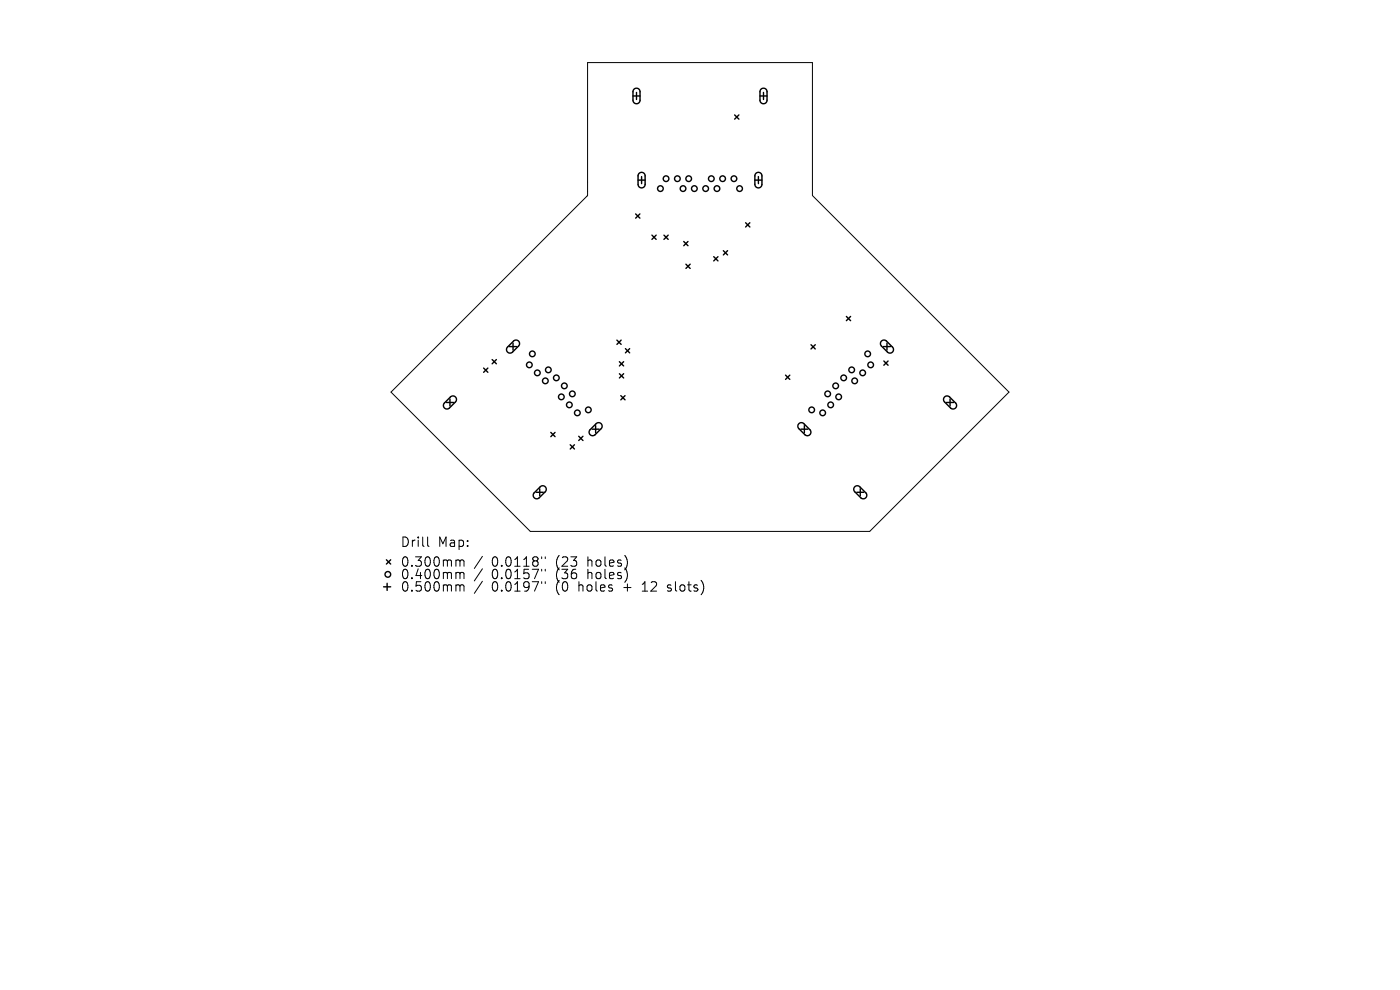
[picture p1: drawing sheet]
<svg xmlns="http://www.w3.org/2000/svg" width="297mm" height="210mm" viewBox="0 0 297 210" stroke-linecap="round" stroke-linejoin="round" font-family="sans-serif">
<defs><g id="words">
<g font-size="2.8">
<text x="84.9" y="116.3">Drill</text>
<text x="92.9" y="116.3">Map:</text>
<text x="84.9" y="120.5">0.300mm</text>
<text x="84.9" y="123.1">0.400mm</text>
<text x="84.9" y="125.8">0.500mm</text>
<text x="104.3" y="120.5">0.0118&quot;</text>
<text x="104.3" y="123.1">0.0157&quot;</text>
<text x="104.3" y="125.8">0.0197&quot;</text>
<text x="118" y="120.5">(23</text>
<text x="118" y="123.1">(36</text>
<text x="118" y="125.8">(0</text>
<text x="123" y="125.8">holes</text>
<text x="124.9" y="120.5">holes)</text>
<text x="124.9" y="123.1">holes)</text>
<text x="132.7" y="125.8">+</text>
<text x="136.9" y="125.8">12</text>
<text x="142.5" y="125.8">slots)</text>
</g>
</g></defs>
<g fill="none" stroke="#000" stroke-width=".21">
<path d="M124.7 13.3h47.7v28.2l41.7 41.7-29.6 29.5h-72l-29.5-29.5 41.7-41.7zM90.7 113.9v1.7l.3 .3M97 118.8h.3l.3 .3M97.6 119.1l.3-.3 .4 .1 .1 1.2M97.6 119.1v1M102.3 118l-1.7 2.6M114.9 118.1v.4M115.7 118.1v.4M97 121.4h.3l.3 .3M97 124.1h.3l.3 .2M97.6 121.7v1.1M97.6 124.3v1.1"/>
<path d="M97.6 121.7l.3-.3 .4 .1 .1 1.3M97.6 124.3l.3-.2 .4 .1 .1 1.2M102.3 120.7l-1.7 2.5M102.3 123.3l-1.7 2.6M114.9 120.8v.3M114.9 123.4v.4M115.7 120.8v.3M115.7 123.4v.4M141.6 125.3l.2 .1M141.7 124.2v.4"/>
</g>
<g fill="none" stroke="#000" stroke-width=".3">
<path d="M134.5 18.9a.75 .75 0 0 1 .8-.1 .75 .75 0 0 1 .5 .7v1.8a.75 .75 0 0 1-.8 .7 .75 .75 0 0 1-.7-.7v-1.9zM135 19.6v1.5M161.4 18.9a.75 .75 0 0 1 .9-.1 .75 .75 0 0 1 .4 .7v1.8a.75 .75 0 0 1-.7 .7 .75 .75 0 0 1-.8-.7v-1.9zM162 19.6v1.5M134.3 20.4h1.5M135.4 38.2h1.5M135.6 36.8a.75 .75 0 0 1 .8-.2 .75 .75 0 0 1 .5 .7v1.8a.75 .75 0 0 1-.8 .8 .75 .75 0 0 1-.7-.8v-1.9zM136.1 37.5v1.5M155.9 24.4l.9 .9M156.8 24.4l-.9 .9M160.1 38.2h1.5M160.4 36.8a.75 .75 0 0 1 .8-.2 .75 .75 0 0 1 .4 .7v1.8a.75 .75 0 0 1-.7 .8 .75 .75 0 0 1-.8-.8v-1.9z"/>
<path d="M160.9 37.5v1.5M161.2 20.4h1.5M134.9 45.4l.9 .9M135.8 45.4l-.9 .9M138.3 49.9l.9 .9M139.2 49.9l-.9 .9M140.9 49.9l.9 .9M141.8 49.9l-.9 .9M145.1 51.2l.9 .9M145.5 56l.9 .9M146 51.2l-.9 .9M146.4 56l-.9 .9"/>
<path d="M151.4 54.4l.9 .9M152.3 54.4l-.9 .9M153.5 53.2l.9 .9M154.4 53.2l-.9 .9M158.2 47.3l.9 .9M159.1 47.3l-.9 .9M102.6 78.1l.9 .9M103.5 78.1l-.9 .9M104.4 76.3l.9 .9M105.3 76.3l-.9 .9M107.7 73.6l1.2-1.2a.75 .75 0 0 1 1.1 0 .75 .75 0 0 1 0 1l-1.3 1.3a.75 .75 0 0 1-1 0 .75 .75 0 0 1 0-1.1zM108.1 73.5h1.5"/>
<path d="M108.8 72.8v1.5M130.9 72.2l.9 .9M131.4 76.7l.9 .9M131.4 79.3l.9 .9M131.8 72.2l-.9 .9M132.3 76.7l-.9 .9M132.3 79.3l-.9 .9M132.7 74l.9 .9M133.6 74l-.9 .9M166.7 79.6l.9 .9M167.6 79.6l-.9 .9M172.1 73.1l.9 .9"/>
<path d="M173 73.1l-.9 .9M179.6 67.1l.9 .9M180.5 67.1l-.9 .9M187 72.4a.75 .75 0 0 1 1.1 0l1.2 1.2a.75 .75 0 0 1 0 1.1 .75 .75 0 0 1-1 0l-1.3-1.3a.75 .75 0 0 1 0-1zM187.4 73.5h1.5M187.5 76.6l.9 .9M188.2 72.8v1.5M188.4 76.6l-.9 .9M94.7 85.4h1.5M95.5 84.6v1.5M95.6 84.2a.75 .75 0 0 1 1 0 .75 .75 0 0 1 0 1.1l-1.3 1.2a.75 .75 0 0 1-1 0 .75 .75 0 0 1 0-1zM116.9 91.7l.9 .9"/>
<path d="M117.8 91.7l-.9 .9M121 94.3l.9 .9M121.9 94.3l-.9 .9M122.8 92.5l.9 .9M123.7 92.5l-.9 .9M125.6 91h1.5M126.4 90.3v1.5M126.5 89.9a.75 .75 0 0 1 1 0 .75 .75 0 0 1 0 1l-1.2 1.3a.75 .75 0 0 1-1.1 0 .75 .75 0 0 1 0-1.1zM131.7 83.9l.9 .9M132.6 83.9l-.9 .9M169.5 89.9a.75 .75 0 0 1 1 0l1.3 1.2a.75 .75 0 0 1 0 1.1 .75 .75 0 0 1-1.1 0l-1.2-1.3a.75 .75 0 0 1 0-1zM169.9 91h1.5"/>
<path d="M170.6 90.3v1.5M200.4 84.2a.75 .75 0 0 1 1 0l1.3 1.3a.75 .75 0 0 1 0 1 .75 .75 0 0 1-1 0l-1.3-1.2a.75 .75 0 0 1 0-1.1zM200.8 85.4h1.5M201.6 84.6v1.5M82 118.8l.9 .9M82.9 118.8l-.9 .9M113.8 104.4h1.5M114.5 103.7v1.5M114.6 103.3a.75 .75 0 0 1 1.1 0 .75 .75 0 0 1 0 1l-1.3 1.3a.75 .75 0 0 1-1.1 0 .75 .75 0 0 1 0-1.1zM181.3 103.3a.75 .75 0 0 1 1.1 0l1.3 1.2a.75 .75 0 0 1 0 1.1 .75 .75 0 0 1-1.1 0l-1.3-1.3a.75 .75 0 0 1 0-1zM181.8 104.4h1.5M182.5 103.7v1.5"/>
<path d="M81.4 124.5h1.5M82.1 123.7v1.5"/>
<circle cx="141.3" cy="37.9" r=".6"/>
<circle cx="143.7" cy="37.9" r=".6"/>
<circle cx="146.1" cy="37.9" r=".6"/>
<circle cx="150.9" cy="37.9" r=".6"/>
<circle cx="153.3" cy="37.9" r=".6"/>
<circle cx="155.7" cy="37.9" r=".6"/>
<circle cx="140.1" cy="40" r=".6"/>
<circle cx="144.9" cy="40" r=".6"/>
<circle cx="147.3" cy="40" r=".6"/>
<circle cx="149.7" cy="40" r=".6"/>
<circle cx="152.1" cy="40" r=".6"/>
<circle cx="156.9" cy="40" r=".6"/>
<circle cx="112.3" cy="77.4" r=".6"/>
<circle cx="112.9" cy="75.1" r=".6"/>
<circle cx="114" cy="79.1" r=".6"/>
<circle cx="116.3" cy="78.5" r=".6"/>
<circle cx="180.7" cy="78.5" r=".6"/>
<circle cx="183" cy="79.1" r=".6"/>
<circle cx="184.1" cy="75.1" r=".6"/>
<circle cx="184.7" cy="77.4" r=".6"/>
<circle cx="115.7" cy="80.8" r=".6"/>
<circle cx="118" cy="80.2" r=".6"/>
<circle cx="119.1" cy="84.2" r=".6"/>
<circle cx="119.7" cy="81.9" r=".6"/>
<circle cx="120.8" cy="85.9" r=".6"/>
<circle cx="121.4" cy="83.6" r=".6"/>
<circle cx="122.5" cy="87.6" r=".6"/>
<circle cx="124.8" cy="86.9" r=".6"/>
<circle cx="172.2" cy="86.9" r=".6"/>
<circle cx="174.5" cy="87.6" r=".6"/>
<circle cx="175.6" cy="83.6" r=".6"/>
<circle cx="176.2" cy="85.9" r=".6"/>
<circle cx="177.3" cy="81.9" r=".6"/>
<circle cx="177.9" cy="84.2" r=".6"/>
<circle cx="179" cy="80.2" r=".6"/>
<circle cx="181.3" cy="80.8" r=".6"/>
<circle cx="82.3" cy="121.8" r=".6"/>
</g>
<use href="#words"/>
</svg>
